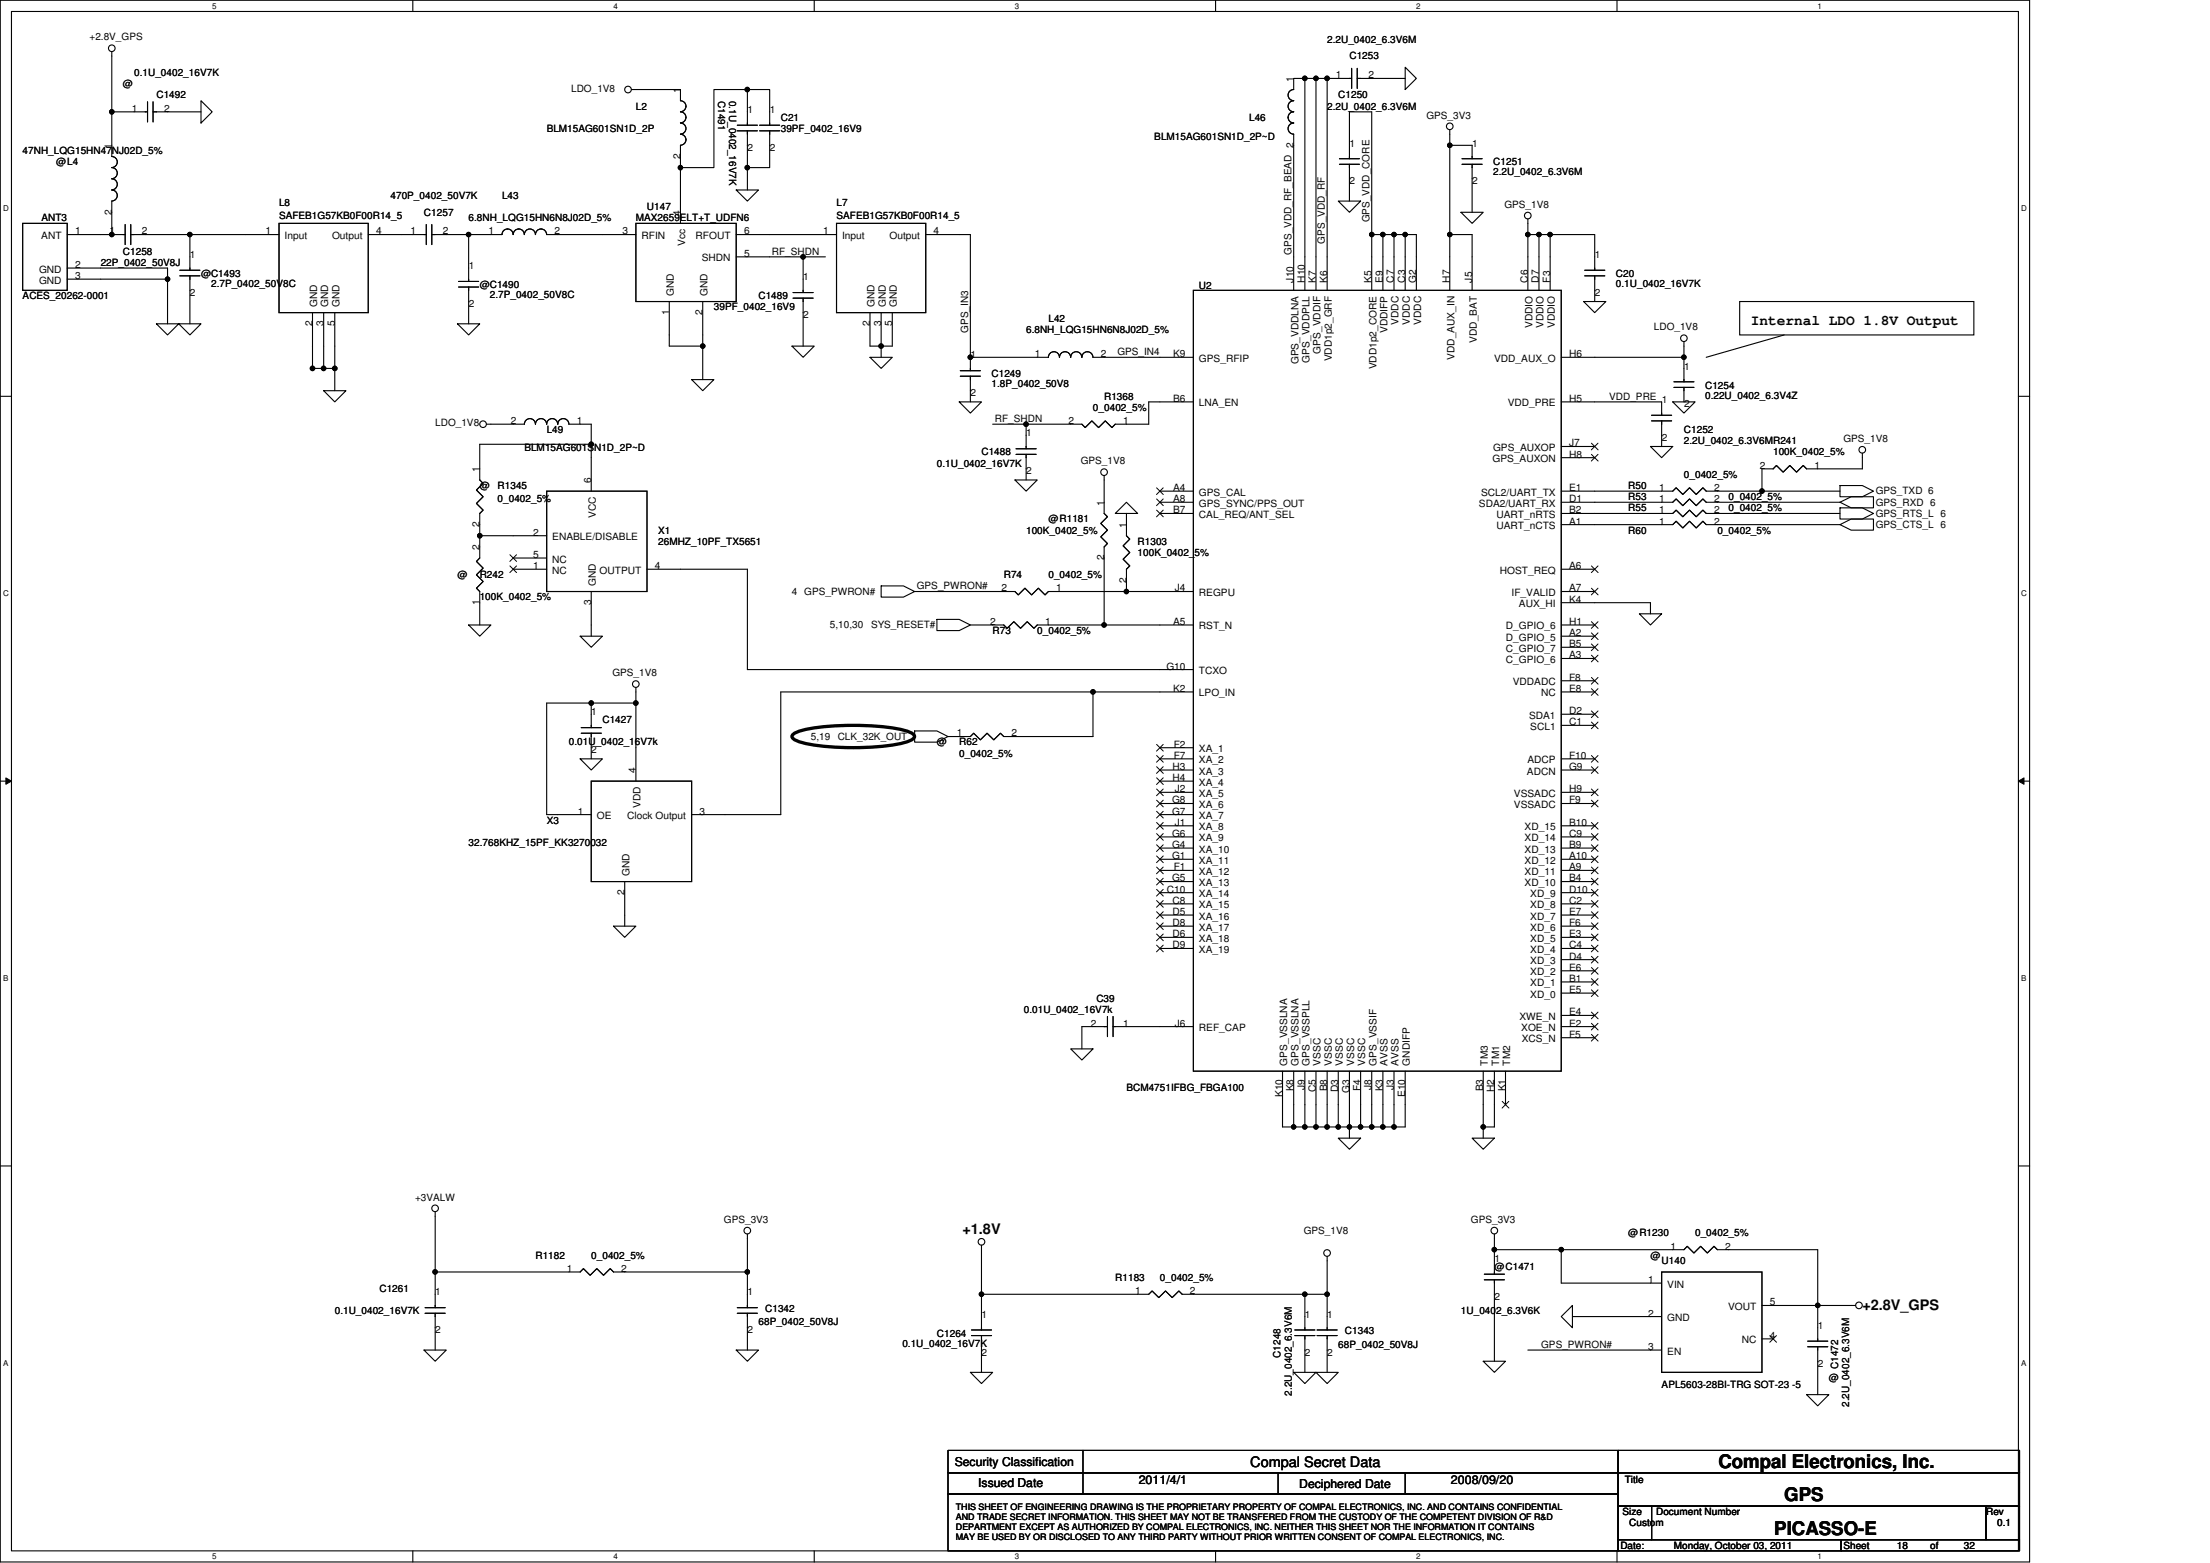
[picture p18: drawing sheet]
<svg xmlns="http://www.w3.org/2000/svg" width="297mm" height="210mm" viewBox="0 0 297 210" stroke-linecap="round" stroke-linejoin="round" font-family="sans-serif">
<defs><g id="words">
<g font-size="2.5" fill="#010202">
<text x="231" y="197.2">Compal Electronics, Inc.</text>
<text x="239.8" y="201.7">GPS</text>
<text x="238.5" y="206.2">PICASSO-E</text>
</g>
<g font-size="1.9" fill="#010202">
<text x="235.3" y="43.6">Internal LDO 1.8V Output</text>
<text x="129.4" y="165.8">+1.8V</text>
<text x="250.3" y="176">+2.8V_GPS</text>
<text x="168" y="197.1">Compal Secret Data</text>
</g>
<g font-size="1.6" fill="#010202">
<text x="128.3" y="196.9">Security Classification</text>
<text x="131.5" y="199.8">Issued Date</text>
<text x="153.1" y="199.3">2011/4/1</text>
<text x="174.6" y="199.9">Deciphered Date</text>
<text x="195" y="199.3">2008/09/20</text>
</g>
<g font-size="1.3" fill="#010202">
<text x="12" y="5.4">+2.8V_GPS</text>
<text x="178.4" y="5.7">2.2U_0402_6.3V6M</text>
<text x="16.5" y="11.7">@</text>
<text x="18" y="10.2">0.1U_0402_16V7K</text>
<text x="173.9" y="11" transform="rotate(-90 173.9 11)">1</text>
<text x="179.6" y="10.5">1</text>
<text x="181.4" y="8">C1253</text>
<text x="183.9" y="10.5">2</text>
<text x="17.7" y="15">1</text>
<text x="21" y="13.2">C1492</text>
<text x="22.1" y="15">2</text>
<text x="73.5" y="17.7">BLM15AG601SN1D_2P</text>
<text x="76.8" y="12.3">LDO_1V8</text>
<text x="85.5" y="14.7">L2</text>
<text x="91.4" y="12.5" transform="rotate(-90 91.4 12.5)">1</text>
<text x="96.5" y="13.5" transform="rotate(90 96.5 13.5)">C1491</text>
<text x="98" y="13.5" transform="rotate(90 98 13.5)">0.1U_0402_16V7K</text>
<text x="100.5" y="15.2">1</text>
<text x="103.5" y="15.2">1</text>
<text x="104.9" y="16.2">C21</text>
<text x="104.9" y="17.7">39PF_0402_16V9</text>
<text x="167.9" y="16.2">L46</text>
<text x="178.4" y="14.7">2.2U_0402_6.3V6M</text>
<text x="179.9" y="13.2">C1250</text>
<text x="191.7" y="15.9">GPS_3V3</text>
<text x="3" y="20.7">47NH_LQG15HN47NJ02D_5%</text>
<text x="7.5" y="22.2">@L4</text>
<text x="15" y="20" transform="rotate(-90 15 20)">1</text>
<text x="91.4" y="21.3" transform="rotate(-90 91.4 21.3)">2</text>
<text x="100.5" y="20.3">2</text>
<text x="103.5" y="20.3">2</text>
<text x="155.1" y="18.8">BLM15AG601SN1D_2P~D</text>
<text x="173.9" y="19.8" transform="rotate(-90 173.9 19.8)">2</text>
<text x="181.4" y="19.7">1</text>
<text x="197.9" y="19.7">1</text>
<text x="200.7" y="22.2">C1251</text>
<text x="200.7" y="23.6">2.2U_0402_6.3V6M</text>
<text x="5.6" y="29.7">ANT3</text>
<text x="15" y="28.8" transform="rotate(-90 15 28.8)">2</text>
<text x="37.5" y="27.6">L8</text>
<text x="37.5" y="29.4">SAFEB1G57KB0F00R14_5</text>
<text x="52.5" y="26.7">470P_0402_50V7K</text>
<text x="57" y="29">C1257</text>
<text x="63" y="29.7">6.8NH_LQG15HN6N8J02D_5%</text>
<text x="67.5" y="26.7">L43</text>
<text x="85.5" y="29.7">MAX2659ELT+T_UDFN6</text>
<text x="87" y="28.2">U147</text>
<text x="91.4" y="29" transform="rotate(-90 91.4 29)">4</text>
<text x="112.4" y="27.6">L7</text>
<text x="112.4" y="29.4">SAFEB1G57KB0F00R14_5</text>
<text x="181.4" y="24.8">2</text>
<text x="184.1" y="29.9" transform="rotate(-90 184.1 29.9)">GPS_VDD_CORE</text>
<text x="197.9" y="24.8">2</text>
<text x="202.2" y="27.9">GPS_1V8</text>
<text x="5.6" y="32.1">ANT</text>
<text x="10.1" y="31.5">1</text>
<text x="13.5" y="35.7">22P_0402_50V8J</text>
<text x="14.7" y="31.5">1</text>
<text x="16.5" y="34.2">C1258</text>
<text x="19.1" y="31.5">2</text>
<text x="25.5" y="34.7">1</text>
<text x="35.7" y="31.5">1</text>
<text x="38.3" y="32.1">Input</text>
<text x="44.6" y="32.1">Output</text>
<text x="50.5" y="31.5">4</text>
<text x="55.2" y="31.5">1</text>
<text x="59.5" y="31.5">2</text>
<text x="65.7" y="31.5">1</text>
<text x="74.5" y="31.5">2</text>
<text x="83.7" y="31.5">3</text>
<text x="86.2" y="32.1">RFIN</text>
<text x="92.1" y="33" transform="rotate(-90 92.1 33)">Vcc</text>
<text x="93.5" y="32.1">RFOUT</text>
<text x="94.3" y="35.1">SHDN</text>
<text x="100" y="31.5">6</text>
<text x="100" y="34.5">5</text>
<text x="103.7" y="34.2">RF_SHDN</text>
<text x="110.6" y="31.5">1</text>
<text x="113.2" y="32.1">Input</text>
<text x="119.6" y="32.1">Output</text>
<text x="125.5" y="31.5">4</text>
<text x="173.6" y="34.2" transform="rotate(-90 173.6 34.2)">GPS_VDD_RF_BEAD</text>
<text x="178.1" y="32.7" transform="rotate(-90 178.1 32.7)">GPS_VDD_RF</text>
<text x="214.4" y="34.7">1</text>
<text x="3" y="40.2">ACES_20262-0001</text>
<text x="5.3" y="36.6">GND</text>
<text x="5.3" y="38.1">GND</text>
<text x="10.1" y="36">2</text>
<text x="10.1" y="37.5">3</text>
<text x="25.5" y="39.7">2</text>
<text x="27" y="37.2">@C1493</text>
<text x="28.4" y="38.6">2.7P_0402_50V8C</text>
<text x="42.6" y="41.3" transform="rotate(-90 42.6 41.3)">GND</text>
<text x="44.1" y="41.3" transform="rotate(-90 44.1 41.3)">GND</text>
<text x="45.6" y="41.3" transform="rotate(-90 45.6 41.3)">GND</text>
<text x="63" y="36.2">1</text>
<text x="63" y="41.3">2</text>
<text x="64.5" y="38.7">@C1490</text>
<text x="65.8" y="40.1">2.7P_0402_50V8C</text>
<text x="90.6" y="39.8" transform="rotate(-90 90.6 39.8)">GND</text>
<text x="95.1" y="39.8" transform="rotate(-90 95.1 39.8)">GND</text>
<text x="96" y="41.7">39PF_0402_16V9</text>
<text x="101.9" y="40.2">C1489</text>
<text x="108" y="37.7">1</text>
<text x="117.6" y="41.3" transform="rotate(-90 117.6 41.3)">GND</text>
<text x="119.1" y="41.3" transform="rotate(-90 119.1 41.3)">GND</text>
<text x="120.6" y="41.3" transform="rotate(-90 120.6 41.3)">GND</text>
<text x="161.1" y="38.9">U2</text>
<text x="173.9" y="38" transform="rotate(-90 173.9 38)">J10</text>
<text x="175.4" y="38" transform="rotate(-90 175.4 38)">H10</text>
<text x="176.9" y="38" transform="rotate(-90 176.9 38)">K7</text>
<text x="178.4" y="38" transform="rotate(-90 178.4 38)">K6</text>
<text x="184.4" y="38" transform="rotate(-90 184.4 38)">K5</text>
<text x="185.9" y="38" transform="rotate(-90 185.9 38)">E9</text>
<text x="187.4" y="38" transform="rotate(-90 187.4 38)">C7</text>
<text x="188.9" y="38" transform="rotate(-90 188.9 38)">C3</text>
<text x="190.4" y="38" transform="rotate(-90 190.4 38)">G2</text>
<text x="194.8" y="38" transform="rotate(-90 194.8 38)">H7</text>
<text x="197.9" y="38" transform="rotate(-90 197.9 38)">J5</text>
<text x="205.3" y="38" transform="rotate(-90 205.3 38)">C6</text>
<text x="206.8" y="38" transform="rotate(-90 206.8 38)">D7</text>
<text x="208.3" y="38" transform="rotate(-90 208.3 38)">F3</text>
<text x="214.4" y="39.7">2</text>
<text x="217.2" y="37.2">C20</text>
<text x="217.2" y="38.6">0.1U_0402_16V7K</text>
<text x="42" y="43.8" transform="rotate(-90 42 43.8)">2</text>
<text x="43.5" y="43.8" transform="rotate(-90 43.5 43.8)">3</text>
<text x="45" y="43.8" transform="rotate(-90 45 43.8)">5</text>
<text x="89.9" y="42.3" transform="rotate(-90 89.9 42.3)">1</text>
<text x="94.4" y="42.3" transform="rotate(-90 94.4 42.3)">2</text>
<text x="108" y="42.8">2</text>
<text x="116.9" y="43.8" transform="rotate(-90 116.9 43.8)">2</text>
<text x="118.4" y="43.8" transform="rotate(-90 118.4 43.8)">3</text>
<text x="119.9" y="43.8" transform="rotate(-90 119.9 43.8)">5</text>
<text x="130.1" y="44.7" transform="rotate(-90 130.1 44.7)">GPS_IN3</text>
<text x="137.9" y="44.7">6.8NH_LQG15HN6N8J02D_5%</text>
<text x="139.1" y="48">1</text>
<text x="140.9" y="43.2">L42</text>
<text x="148" y="48">2</text>
<text x="150.2" y="47.7">GPS_IN4</text>
<text x="157.7" y="48">K9</text>
<text x="177.5" y="47.5" transform="rotate(-90 177.5 47.5)">GPS_VDDIF</text>
<text x="186.5" y="44.8" transform="rotate(-90 186.5 44.8)">VDDIFP</text>
<text x="188" y="43.6" transform="rotate(-90 188 43.6)">VDDC</text>
<text x="189.5" y="43.6" transform="rotate(-90 189.5 43.6)">VDDC</text>
<text x="191" y="43.6" transform="rotate(-90 191 43.6)">VDDC</text>
<text x="198.5" y="46.1" transform="rotate(-90 198.5 46.1)">VDD_BAT</text>
<text x="206" y="44.1" transform="rotate(-90 206 44.1)">VDDIO</text>
<text x="207.5" y="44.1" transform="rotate(-90 207.5 44.1)">VDDIO</text>
<text x="209" y="44.1" transform="rotate(-90 209 44.1)">VDDIO</text>
<text x="210.9" y="48">H6</text>
<text x="222.3" y="44.4">LDO_1V8</text>
<text x="130.4" y="48.2">1</text>
<text x="130.4" y="53.2">2</text>
<text x="133.3" y="50.7">C1249</text>
<text x="133.3" y="52">1.8P_0402_50V8</text>
<text x="148.4" y="53.7">R1368</text>
<text x="157.7" y="54">B6</text>
<text x="161.1" y="48.6">GPS_RFIP</text>
<text x="174.5" y="48.9" transform="rotate(-90 174.5 48.9)">GPS_VDDLNA</text>
<text x="176" y="48.7" transform="rotate(-90 176 48.7)">GPS_VDDPLL</text>
<text x="179" y="48.6" transform="rotate(-90 179 48.6)">VDD1p2_GRF</text>
<text x="185" y="49.6" transform="rotate(-90 185 49.6)">VDD1p2_CORE</text>
<text x="195.5" y="48.3" transform="rotate(-90 195.5 48.3)">VDD_AUX_IN</text>
<text x="200.8" y="48.6">VDD_AUX_O</text>
<text x="210.9" y="54">H5</text>
<text x="216.3" y="53.7">VDD_PRE</text>
<text x="226.3" y="49.7">1</text>
<text x="229.2" y="52.2">C1254</text>
<text x="229.2" y="53.5">0.22U_0402_6.3V4Z</text>
<text x="58.5" y="57.3">LDO_1V8</text>
<text x="68.7" y="57">2</text>
<text x="73.5" y="58.2">L49</text>
<text x="77.5" y="57">1</text>
<text x="133.7" y="56.7">RF_SHDN</text>
<text x="137.9" y="58.6">1</text>
<text x="143.6" y="57">2</text>
<text x="146.9" y="55.2">0_0402_5%</text>
<text x="150.9" y="57">1</text>
<text x="161.1" y="54.6">LNA_EN</text>
<text x="202.6" y="54.6">VDD_PRE</text>
<text x="210.9" y="60">J7</text>
<text x="223.3" y="54.2">1</text>
<text x="223.3" y="59.2">2</text>
<text x="226.3" y="58.2">C1252</text>
<text x="226.3" y="59.7">2.2U_0402_6.3V6MR241</text>
<text x="226.3" y="54.7">2</text>
<text x="247.8" y="59.4">GPS_1V8</text>
<text x="64.5" y="63.4" transform="rotate(-90 64.5 63.4)">1</text>
<text x="64.5" y="65.7">@</text>
<text x="66.9" y="65.7">R1345</text>
<text x="70.5" y="60.6">BLM15AG601SN1D_2P~D</text>
<text x="79.5" y="64.9" transform="rotate(-90 79.5 64.9)">6</text>
<text x="125.9" y="62.7">0.1U_0402_16V7K</text>
<text x="131.9" y="61.2">C1488</text>
<text x="137.9" y="63.7">2</text>
<text x="145.3" y="62.4">GPS_1V8</text>
<text x="157.7" y="66">A4</text>
<text x="200.6" y="62.1">GPS_AUXON</text>
<text x="200.7" y="60.6">GPS_AUXOP</text>
<text x="210.9" y="61.5">H8</text>
<text x="210.9" y="66">E1</text>
<text x="218.8" y="65.7">R50</text>
<text x="223" y="66">1</text>
<text x="226.3" y="64.2">0_0402_5%</text>
<text x="230.4" y="66">2</text>
<text x="236.5" y="63">2</text>
<text x="238.3" y="61.2">100K_0402_5%</text>
<text x="243.9" y="63">1</text>
<text x="64.5" y="70.8" transform="rotate(-90 64.5 70.8)">2</text>
<text x="66.9" y="67.5">0_0402_5%</text>
<text x="71.7" y="72">2</text>
<text x="80.1" y="69.6" transform="rotate(-90 80.1 69.6)">VCC</text>
<text x="88.5" y="71.7">X1</text>
<text x="137.9" y="71.7">100K_0402_5%</text>
<text x="140.9" y="70.2">@R1181</text>
<text x="148.4" y="67.9" transform="rotate(-90 148.4 67.9)">1</text>
<text x="151.4" y="70.9" transform="rotate(-90 151.4 70.9)">1</text>
<text x="157.7" y="69">B7</text>
<text x="157.7" y="67.5">A8</text>
<text x="161.1" y="69.6">CAL_REQ/ANT_SEL</text>
<text x="161.1" y="66.6">GPS_CAL</text>
<text x="161.1" y="68.1">GPS_SYNC/PPS_OUT</text>
<text x="198.8" y="68.1">SDA2/UART_RX</text>
<text x="199.1" y="66.6">SCL2/UART_TX</text>
<text x="201.1" y="71.1">UART_nCTS</text>
<text x="201.1" y="69.6">UART_nRTS</text>
<text x="210.9" y="67.5">D1</text>
<text x="210.9" y="70.5">A1</text>
<text x="210.9" y="69">B2</text>
<text x="218.8" y="68.7">R55</text>
<text x="218.8" y="71.7">R60</text>
<text x="218.8" y="67.2">R53</text>
<text x="223" y="69">1</text>
<text x="223" y="70.5">1</text>
<text x="223" y="67.5">1</text>
<text x="230.4" y="69">2</text>
<text x="230.4" y="70.5">2</text>
<text x="230.4" y="67.5">2</text>
<text x="230.8" y="71.7">0_0402_5%</text>
<text x="232.3" y="68.7">0_0402_5%</text>
<text x="232.3" y="67.2">0_0402_5%</text>
<text x="252.1" y="67.9">GPS_RXD 6</text>
<text x="252.1" y="69.4">GPS_RTS_L 6</text>
<text x="252.1" y="66.4">GPS_TXD 6</text>
<text x="252.1" y="70.9">GPS_CTS_L 6</text>
<text x="61.5" y="77.7">@</text>
<text x="64.5" y="73.9" transform="rotate(-90 64.5 73.9)">2</text>
<text x="64.5" y="77.7">R242</text>
<text x="71.7" y="76.5">1</text>
<text x="71.7" y="75">5</text>
<text x="74.2" y="77.1">NC</text>
<text x="74.2" y="72.6">ENABLE/DISABLE</text>
<text x="74.2" y="75.6">NC</text>
<text x="80.6" y="77.1">OUTPUT</text>
<text x="88" y="76.5">4</text>
<text x="88.5" y="73.2">26MHZ_10PF_TX5651</text>
<text x="134.9" y="77.7">R74</text>
<text x="140.9" y="77.7">0_0402_5%</text>
<text x="148.4" y="75.3" transform="rotate(-90 148.4 75.3)">2</text>
<text x="152.9" y="73.2">R1303</text>
<text x="152.9" y="74.7">100K_0402_5%</text>
<text x="201.6" y="77.1">HOST_REQ</text>
<text x="210.9" y="76.5">A6</text>
<text x="64.5" y="81.3" transform="rotate(-90 64.5 81.3)">1</text>
<text x="64.5" y="80.7">100K_0402_5%</text>
<text x="79.5" y="81.3" transform="rotate(-90 79.5 81.3)">3</text>
<text x="80.1" y="78.7" transform="rotate(-90 80.1 78.7)">GND</text>
<text x="106.4" y="79.9">4 GPS_PWRON#</text>
<text x="123.2" y="79.2">GPS_PWRON#</text>
<text x="133.1" y="84">2</text>
<text x="134.6" y="79.5">2</text>
<text x="140.5" y="84">1</text>
<text x="142" y="79.5">1</text>
<text x="151.4" y="78.3" transform="rotate(-90 151.4 78.3)">2</text>
<text x="157.7" y="84">A5</text>
<text x="157.9" y="79.5">J4</text>
<text x="161.1" y="80.1">REGPU</text>
<text x="203.2" y="80.1">IF_VALID</text>
<text x="204.2" y="81.6">AUX_HI</text>
<text x="210.9" y="84">H1</text>
<text x="210.9" y="81">K4</text>
<text x="210.9" y="79.5">A7</text>
<text x="111.5" y="84.4">5,10,30</text>
<text x="117.1" y="84.4">SYS_RESET#</text>
<text x="133.4" y="85.2">R73</text>
<text x="139.4" y="85.2">0_0402_5%</text>
<text x="156.8" y="89.9">G10</text>
<text x="161.1" y="84.6">RST_N</text>
<text x="202.4" y="89.1">C_GPIO_6</text>
<text x="202.4" y="87.6">C_GPIO_7</text>
<text x="202.4" y="86.1">D_GPIO_5</text>
<text x="202.4" y="84.6">D_GPIO_6</text>
<text x="210.9" y="88.5">A3</text>
<text x="210.9" y="86.9">B5</text>
<text x="210.9" y="85.5">A2</text>
<text x="82.3" y="90.9">GPS_1V8</text>
<text x="157.7" y="92.9">K2</text>
<text x="161.1" y="93.6">LPO_IN</text>
<text x="161.1" y="90.6">TCXO</text>
<text x="203.3" y="92.1">VDDADC</text>
<text x="207.1" y="93.6">NC</text>
<text x="210.9" y="92.9">E8</text>
<text x="210.9" y="95.9">D2</text>
<text x="210.9" y="91.4">F8</text>
<text x="76.5" y="100.1">0.01U_0402_16V7k</text>
<text x="79.5" y="96.1">1</text>
<text x="79.5" y="101.2">2</text>
<text x="81" y="97.2">C1427</text>
<text x="109" y="99.4">5,19</text>
<text x="112.6" y="99.4">CLK_32K_OUT</text>
<text x="125.9" y="100.1">@</text>
<text x="128.6" y="98.9">1</text>
<text x="128.9" y="100.1">R62</text>
<text x="128.9" y="101.6">0_0402_5%</text>
<text x="136" y="98.9">2</text>
<text x="157.8" y="100.4">F2</text>
<text x="157.8" y="101.9">F7</text>
<text x="161.1" y="101.1">XA_1</text>
<text x="205.5" y="96.6">SDA1</text>
<text x="205.7" y="98.1">SCL1</text>
<text x="210.9" y="101.9">F10</text>
<text x="210.9" y="97.4">C1</text>
<text x="85.5" y="103.9" transform="rotate(-90 85.5 103.9)">4</text>
<text x="157.5" y="107.9">G8</text>
<text x="157.6" y="103.4">H3</text>
<text x="157.6" y="104.9">H4</text>
<text x="157.9" y="106.4">J2</text>
<text x="161.1" y="102.5">XA_2</text>
<text x="161.1" y="104.1">XA_3</text>
<text x="161.1" y="105.5">XA_4</text>
<text x="161.1" y="107">XA_5</text>
<text x="203.5" y="107">VSSADC</text>
<text x="205.2" y="104.1">ADCN</text>
<text x="205.3" y="102.5">ADCP</text>
<text x="210.9" y="103.4">G9</text>
<text x="210.9" y="107.9">F9</text>
<text x="210.9" y="106.4">H9</text>
<text x="63" y="113.6">32.768KHZ_15PF_KK3270032</text>
<text x="73.5" y="110.6">X3</text>
<text x="77.7" y="109.4">1</text>
<text x="80.2" y="110">OE</text>
<text x="84.3" y="110">Clock Output</text>
<text x="86.1" y="108.6" transform="rotate(-90 86.1 108.6)">VDD</text>
<text x="94" y="109.4">3</text>
<text x="157.5" y="109.4">G7</text>
<text x="157.5" y="112.4">G6</text>
<text x="157.5" y="113.9">G4</text>
<text x="157.9" y="110.9">J1</text>
<text x="161.1" y="108.6">XA_6</text>
<text x="161.1" y="110">XA_7</text>
<text x="161.1" y="111.5">XA_8</text>
<text x="161.1" y="113">XA_9</text>
<text x="203.5" y="108.6">VSSADC</text>
<text x="204.9" y="113">XD_14</text>
<text x="204.9" y="111.5">XD_15</text>
<text x="210.9" y="113.9">B9</text>
<text x="210.9" y="112.4">C9</text>
<text x="210.9" y="110.9">B10</text>
<text x="84.6" y="117.7" transform="rotate(-90 84.6 117.7)">GND</text>
<text x="156.8" y="119.9">C10</text>
<text x="157.5" y="115.4">G1</text>
<text x="157.5" y="118.4">G5</text>
<text x="157.8" y="116.9">F1</text>
<text x="161.1" y="114.5">XA_10</text>
<text x="161.1" y="116">XA_11</text>
<text x="161.1" y="117.5">XA_12</text>
<text x="161.1" y="119">XA_13</text>
<text x="204.9" y="119">XD_10</text>
<text x="204.9" y="117.5">XD_11</text>
<text x="204.9" y="116">XD_12</text>
<text x="204.9" y="114.5">XD_13</text>
<text x="210.9" y="119.9">D10</text>
<text x="210.9" y="118.4">B4</text>
<text x="210.9" y="116.9">A9</text>
<text x="210.9" y="115.4">A10</text>
<text x="84" y="120.2" transform="rotate(-90 84 120.2)">2</text>
<text x="157.6" y="121.4">C8</text>
<text x="157.6" y="122.9">D5</text>
<text x="157.6" y="124.4">D8</text>
<text x="157.6" y="125.9">D6</text>
<text x="161.1" y="120.5">XA_14</text>
<text x="161.1" y="122">XA_15</text>
<text x="161.1" y="123.5">XA_16</text>
<text x="161.1" y="125">XA_17</text>
<text x="205.7" y="125">XD_6</text>
<text x="205.7" y="123.5">XD_7</text>
<text x="205.7" y="122">XD_8</text>
<text x="205.7" y="120.5">XD_9</text>
<text x="210.9" y="125.9">E3</text>
<text x="210.9" y="124.4">F6</text>
<text x="210.9" y="122.9">E7</text>
<text x="210.9" y="121.4">C2</text>
<text x="157.6" y="127.4">D9</text>
<text x="161.1" y="126.5">XA_18</text>
<text x="161.1" y="128">XA_19</text>
<text x="205.7" y="131">XD_2</text>
<text x="205.7" y="129.5">XD_3</text>
<text x="205.7" y="128">XD_4</text>
<text x="205.7" y="126.5">XD_5</text>
<text x="210.9" y="131.9">B1</text>
<text x="210.9" y="130.4">E6</text>
<text x="210.9" y="128.9">D4</text>
<text x="210.9" y="127.4">C4</text>
<text x="137.6" y="136.1">0.01U_0402_16V7k</text>
<text x="146.6" y="137.9">2</text>
<text x="147.4" y="134.6">C39</text>
<text x="150.9" y="137.9">1</text>
<text x="157.9" y="137.9">J6</text>
<text x="204.2" y="137">XWE_N</text>
<text x="205.7" y="134">XD_0</text>
<text x="205.7" y="132.5">XD_1</text>
<text x="210.9" y="133.4">E5</text>
<text x="210.9" y="137.9">E2</text>
<text x="210.9" y="136.4">E4</text>
<text x="161.1" y="138.5">REF_CAP</text>
<text x="173" y="143.2" transform="rotate(-90 173 143.2)">GPS_VSSLNA</text>
<text x="174.5" y="143.2" transform="rotate(-90 174.5 143.2)">GPS_VSSLNA</text>
<text x="176" y="143.2" transform="rotate(-90 176 143.2)">GPS_VSSPLL</text>
<text x="177.5" y="143.2" transform="rotate(-90 177.5 143.2)">VSSC</text>
<text x="179" y="143.2" transform="rotate(-90 179 143.2)">VSSC</text>
<text x="180.5" y="143.2" transform="rotate(-90 180.5 143.2)">VSSC</text>
<text x="182" y="143.2" transform="rotate(-90 182 143.2)">VSSC</text>
<text x="183.5" y="143.2" transform="rotate(-90 183.5 143.2)">VSSC</text>
<text x="185" y="143.2" transform="rotate(-90 185 143.2)">GPS_VSSIF</text>
<text x="186.5" y="143.2" transform="rotate(-90 186.5 143.2)">AVSS</text>
<text x="188" y="143.2" transform="rotate(-90 188 143.2)">AVSS</text>
<text x="189.5" y="143.2" transform="rotate(-90 189.5 143.2)">GNDIFP</text>
<text x="200" y="143.2" transform="rotate(-90 200 143.2)">TM3</text>
<text x="201.5" y="143.2" transform="rotate(-90 201.5 143.2)">TM1</text>
<text x="203" y="143.2" transform="rotate(-90 203 143.2)">TM2</text>
<text x="204.5" y="138.5">XOE_N</text>
<text x="204.5" y="140">XCS_N</text>
<text x="210.9" y="139.4">F5</text>
<text x="151.4" y="146.6">BCM4751IFBG_FBGA100</text>
<text x="172.4" y="147.4" transform="rotate(-90 172.4 147.4)">K10</text>
<text x="173.9" y="146.6" transform="rotate(-90 173.9 146.6)">K8</text>
<text x="175.4" y="146.4" transform="rotate(-90 175.4 146.4)">J9</text>
<text x="176.9" y="146.7" transform="rotate(-90 176.9 146.7)">C5</text>
<text x="178.4" y="146.6" transform="rotate(-90 178.4 146.6)">B8</text>
<text x="179.9" y="146.7" transform="rotate(-90 179.9 146.7)">D3</text>
<text x="181.4" y="146.8" transform="rotate(-90 181.4 146.8)">G3</text>
<text x="182.9" y="146.6" transform="rotate(-90 182.9 146.6)">F4</text>
<text x="184.4" y="146.4" transform="rotate(-90 184.4 146.4)">J8</text>
<text x="185.9" y="146.6" transform="rotate(-90 185.9 146.6)">K3</text>
<text x="187.4" y="146.4" transform="rotate(-90 187.4 146.4)">J3</text>
<text x="188.9" y="147.4" transform="rotate(-90 188.9 147.4)">E10</text>
<text x="199.3" y="146.6" transform="rotate(-90 199.3 146.6)">B3</text>
<text x="200.8" y="146.7" transform="rotate(-90 200.8 146.7)">H2</text>
<text x="202.3" y="146.6" transform="rotate(-90 202.3 146.6)">K1</text>
<text x="55.8" y="161.3">+3VALW</text>
<text x="97.3" y="164.3">GPS_3V3</text>
<text x="175.2" y="165.8">GPS_1V8</text>
<text x="197.7" y="164.3">GPS_3V3</text>
<text x="218.8" y="166.1">@R1230</text>
<text x="224.5" y="167.9">1</text>
<text x="227.8" y="166.1">0_0402_5%</text>
<text x="231.9" y="167.9">2</text>
<text x="51" y="173.6">C1261</text>
<text x="72" y="169.1">R1182</text>
<text x="76.2" y="170.9">1</text>
<text x="79.5" y="169.1">0_0402_5%</text>
<text x="83.5" y="170.9">2</text>
<text x="149.9" y="172.1">R1183</text>
<text x="152.6" y="173.9">1</text>
<text x="155.9" y="172.1">0_0402_5%</text>
<text x="159.9" y="173.9">2</text>
<text x="200.9" y="170.6">@C1471</text>
<text x="200.9" y="169.5">1</text>
<text x="221.5" y="172.4">1</text>
<text x="221.8" y="169.1">@</text>
<text x="223.3" y="169.8">U140</text>
<text x="224.1" y="173">VIN</text>
<text x="45" y="176.6">0.1U_0402_16V7K</text>
<text x="58.5" y="174">1</text>
<text x="58.5" y="179.1">2</text>
<text x="100.5" y="174">1</text>
<text x="100.5" y="179.1">2</text>
<text x="101.9" y="178.1">68P_0402_50V8J</text>
<text x="102.8" y="176.3">C1342</text>
<text x="125.9" y="179.6">C1264</text>
<text x="131.9" y="177">1</text>
<text x="175.4" y="177">1</text>
<text x="178.4" y="177">1</text>
<text x="180.8" y="179.3">C1343</text>
<text x="196.4" y="176.6">1U_0402_6.3V6K</text>
<text x="200.9" y="174.6">2</text>
<text x="221.5" y="176.9">2</text>
<text x="224.1" y="177.5">GND</text>
<text x="232.3" y="176">VOUT</text>
<text x="237.9" y="179.9">4</text>
<text x="237.9" y="175.4">5</text>
<text x="244.3" y="178.5">1</text>
<text x="121.3" y="180.9">0.1U_0402_16V7K</text>
<text x="131.9" y="182.1">2</text>
<text x="172.1" y="182.4" transform="rotate(-90 172.1 182.4)">C1248</text>
<text x="175.4" y="182.1">2</text>
<text x="178.4" y="182.1">2</text>
<text x="179.9" y="181.1">68P_0402_50V8J</text>
<text x="207.1" y="181.1">GPS_PWRON#</text>
<text x="221.5" y="181.4">3</text>
<text x="224.1" y="182">EN</text>
<text x="234.1" y="180.5">NC</text>
<text x="244.3" y="183.6">2</text>
<text x="245.8" y="185.6">@</text>
<text x="247.1" y="183.9" transform="rotate(-90 247.1 183.9)">C1472</text>
<text x="173.6" y="187.5" transform="rotate(-90 173.6 187.5)">2.2U_0402_6.3V6M</text>
<text x="223.3" y="186.5">APL5603-28BI-TRG SOT-23 -5</text>
<text x="248.5" y="189" transform="rotate(-90 248.5 189)">2.2U_0402_6.3V6M</text>
<text x="218.1" y="203.5">Size</text>
<text x="218.4" y="199.2">Title</text>
<text x="222.6" y="203.5">Document Number</text>
<text x="266.9" y="203.5">Rev</text>
<text x="217.8" y="208">Date:</text>
<text x="219" y="205">Custom</text>
<text x="225" y="208">Monday, October 03, 2011</text>
<text x="247.8" y="208">Sheet</text>
<text x="255" y="208">18</text>
<text x="259.4" y="208">of</text>
<text x="263.9" y="208">32</text>
<text x="268.4" y="205">0.1</text>
</g>
<g font-size="1.2" fill="#010202">
<text x="128.5" y="202.8">THIS SHEET OF ENGINEERING DRAWING IS THE PROPRIETARY PROPERTY OF COMPAL ELECTRONICS, INC. AND CONTAINS CONFIDENTIAL</text>
<text x="128.5" y="204.2">AND TRADE SECRET INFORMATION. THIS SHEET MAY NOT BE TRANSFERED FROM THE CUSTODY OF THE COMPETENT DIVISION OF R&amp;D</text>
<text x="128.5" y="205.6">DEPARTMENT EXCEPT AS AUTHORIZED BY COMPAL ELECTRONICS, INC. NEITHER THIS SHEET NOR THE INFORMATION IT CONTAINS</text>
<text x="128.5" y="207">MAY BE USED BY OR DISCLOSED TO ANY THIRD PARTY WITHOUT PRIOR WRITTEN CONSENT OF COMPAL ELECTRONICS, INC.</text>
</g>
<g font-size="1.1" fill="#010202">
<text x="28.5" y="1.2">5</text>
<text x="82.5" y="1.2">4</text>
<text x="136.4" y="1.2">3</text>
<text x="190.3" y="1.2">2</text>
<text x="244.3" y="1.2">1</text>
<text x=".4" y="28.3">D</text>
<text x="271.7" y="28.3">D</text>
<text x=".4" y="80">C</text>
<text x="271.7" y="80">C</text>
<text x=".4" y="131.7">B</text>
<text x="271.7" y="131.7">B</text>
<text x=".4" y="183.4">A</text>
<text x="271.7" y="183.4">A</text>
<text x="28.5" y="209.5">5</text>
<text x="82.5" y="209.5">4</text>
<text x="136.4" y="209.5">3</text>
<text x="190.3" y="209.5">2</text>
<text x="244.3" y="209.5">1</text>
</g>
</g></defs>
<path d="M0 0h272.8v209.8h-272.8zM1.5 1.5h269.8v206.9h-269.8z" fill="none" stroke="#010202" stroke-width=".15"/>
<g fill="#fff">
<path d="M28.5 .2h.6v1.2h-.6z"/>
<path d="M28.5 208.5h.6v1.2h-.6z"/>
</g>
<path d="M55.5 0v1.5M55.5 208.4v1.5" fill="none" stroke="#010202" stroke-width=".15"/>
<g fill="#fff">
<path d="M82.5 .2h.5v1.2h-.5z"/>
<path d="M82.5 208.5h.5v1.2h-.5z"/>
</g>
<path d="M109.4 0v1.5M109.4 208.4v1.5" fill="none" stroke="#010202" stroke-width=".15"/>
<g fill="#fff">
<path d="M136.4 .2h.6v1.2h-.6z"/>
<path d="M136.4 208.5h.6v1.2h-.6z"/>
</g>
<path d="M163.4 0v1.5M163.4 208.4v1.5" fill="none" stroke="#010202" stroke-width=".15"/>
<g fill="#fff">
<path d="M190.3 .2h.6v1.2h-.6z"/>
<path d="M190.3 208.5h.6v1.2h-.6z"/>
</g>
<path d="M217.3 0v1.5M217.3 208.4v1.5" fill="none" stroke="#010202" stroke-width=".15"/>
<g fill="#fff">
<path d="M244.3 .2h.6v1.2h-.6z"/>
<path d="M244.3 208.5h.6v1.2h-.6z"/>
<path d="M.4 27.4h.8v1.2h-.8z"/>
<path d="M271.7 27.4h.7v1.2h-.7z"/>
<path d="M.4 79.1h.8v1.2h-.8z"/>
<path d="M271.7 79.1h.7v1.2h-.7z"/>
</g>
<path d="M0 53.2h1.5M271.3 53.2h1.5" fill="none" stroke="#010202" stroke-width=".15"/>
<g fill="#fff">
<path d="M.4 130.8h.7v1.2h-.7z"/>
<path d="M271.7 130.8h.7v1.2h-.7z"/>
</g>
<path d="M0 104.9h1.5M271.3 104.9h1.5" fill="none" stroke="#010202" stroke-width=".15"/>
<path d="M.8 104.5l.7 .4-.7 .5z" fill="#010202"/>
<path d="M.8 104.5l.7 .4-.7 .5z" fill="none" stroke="#010202" stroke-width=".13"/>
<path d="M271.3 104.9l.7-.4v.9z" fill="#010202"/>
<path d="M271.3 104.9l.7-.4v.9z" fill="none" stroke="#010202" stroke-width=".13"/>
<g fill="#fff">
<path d="M.4 182.5h.7v1.2h-.7z"/>
<path d="M271.6 182.5h.8v1.2h-.8z"/>
</g>
<path d="M236.8 66h10.5M0 156.6h1.5M271.3 156.6h1.5" fill="none" stroke="#010202" stroke-width=".15"/>
<circle cx="236.8" cy="66" r=".3" fill="#010202"/>
<g fill="none" stroke="#010202" stroke-width=".15">
<path d="M214.3 48h12M230.8 67.5h16.5M230.8 69h16.5M230.8 70.5h16.5M236.8 63v3M250.3 61.5v1.5h-6"/>
<circle cx="236.8" cy="66" r=".3"/>
</g>
<circle cx="226.3" cy="48" r=".3" fill="#010202"/>
<g fill="none" stroke="#010202" stroke-width=".15">
<path d="M64.5 72h4.5"/>
<circle cx="226.3" cy="48" r=".3"/>
</g>
<circle cx="64.5" cy="72" r=".3" fill="#010202"/>
<g fill="none" stroke="#010202" stroke-width=".15">
<path d="M181.4 24v3M208.4 31.5h5.9M214.3 39v1.5M214.3 66h9M214.3 67.5h9M214.3 81h7.5M175.4 173.9h3M178.4 181.4v3"/>
<circle cx="64.5" cy="72" r=".3"/>
</g>
<circle cx="175.4" cy="173.9" r=".29" fill="#010202"/>
<g fill="none" stroke="#010202" stroke-width=".15">
<path d="M13.5 37.5h9v6M64.5 72v1.5M64.5 81v3M79.5 84v1.5M221.8 81v1.5M188.9 148.4v3M58.5 163.4v10.5M58.5 178.4v3M178.4 173.9v3"/>
<circle cx="175.4" cy="173.9" r=".29"/>
</g>
<circle cx="22.5" cy="37.5" r=".3" fill="#010202"/>
<g fill="none" stroke="#010202" stroke-width=".15">
<path d="M206.8 31.5h1.6"/>
<circle cx="22.5" cy="37.5" r=".3"/>
</g>
<circle cx="208.3" cy="31.5" r=".29" fill="#010202"/>
<circle cx="208.3" cy="31.5" r=".29" fill="none" stroke="#010202" stroke-width=".15"/>
<circle cx="206.8" cy="31.5" r=".29" fill="#010202"/>
<g fill="none" stroke="#010202" stroke-width=".15">
<path d="M194.9 19.5h3M13.5 36h9M188.9 31.5h1.5M197.9 24v4.5M197.9 31.5v3M100.5 90h55.4"/>
<circle cx="206.8" cy="31.5" r=".29"/>
</g>
<circle cx="188.9" cy="31.5" r=".29" fill="#010202"/>
<g fill="none" stroke="#010202" stroke-width=".15">
<path d="M194.9 31.5h3M100.5 166.4v4.5"/>
<circle cx="188.9" cy="31.5" r=".29"/>
</g>
<circle cx="100.4" cy="170.9" r=".3" fill="#010202"/>
<g fill="none" stroke="#010202" stroke-width=".15">
<path d="M178.4 169.4v4.5"/>
<circle cx="100.4" cy="170.9" r=".3"/>
</g>
<circle cx="178.4" cy="173.9" r=".29" fill="#010202"/>
<g fill="none" stroke="#010202" stroke-width=".15">
<path d="M184.4 31.5v3M185.9 31.5v3M187.4 31.5v3M194.9 31.5v3M206.8 31.5h-1.4v3M208.4 31.5v3M214.3 31.5v3"/>
<circle cx="178.4" cy="173.9" r=".29"/>
</g>
<circle cx="205.3" cy="31.5" r=".29" fill="#010202"/>
<g fill="none" stroke="#010202" stroke-width=".15">
<path d="M206.8 31.5v3M146.9 93h9M148.4 84h7.5"/>
<circle cx="205.3" cy="31.5" r=".29"/>
</g>
<circle cx="146.9" cy="92.9" r=".3" fill="#010202"/>
<g fill="none" stroke="#010202" stroke-width=".15">
<path d="M185.9 31.5h1.5M223.3 58.5v1.5"/>
<circle cx="146.9" cy="92.9" r=".3"/>
</g>
<circle cx="185.9" cy="31.5" r=".29" fill="#010202"/>
<g fill="none" stroke="#010202" stroke-width=".15">
<path d="M173.9 19.5v15M175.4 10.5v24M148.4 48h7.5M130.4 84h3M131.9 173.9v3"/>
<circle cx="185.9" cy="31.5" r=".29"/>
</g>
<circle cx="175.4" cy="10.5" r=".3" fill="#010202"/>
<g fill="none" stroke="#010202" stroke-width=".15">
<path d="M173.9 10.5h1.5M130.4 48h9M214.3 70.5h9M131.9 181.4v3"/>
<circle cx="175.4" cy="10.5" r=".3"/>
</g>
<circle cx="130.4" cy="48" r=".3" fill="#010202"/>
<g fill="none" stroke="#010202" stroke-width=".15">
<path d="M176.9 10.5v24M22.5 36v1.5M130.4 52.5v1.5M214.3 54h9M214.3 69h9M187.4 151.4h1.5M199.4 148.4v3"/>
<circle cx="130.4" cy="48" r=".3"/>
</g>
<circle cx="176.9" cy="10.5" r=".3" fill="#010202"/>
<g fill="none" stroke="#010202" stroke-width=".15">
<path d="M178.4 10.5v24"/>
<circle cx="176.9" cy="10.5" r=".3"/>
</g>
<circle cx="178.4" cy="10.5" r=".3" fill="#010202"/>
<g fill="none" stroke="#010202" stroke-width=".15">
<path d="M175.4 10.5h3M178.4 148.4v3M100.5 170.9v3M100.5 178.4v3M131.9 167.9v6M175.4 173.9v3M175.4 181.4v3"/>
<circle cx="178.4" cy="10.5" r=".3"/>
</g>
<circle cx="178.4" cy="151.4" r=".29" fill="#010202"/>
<g fill="none" stroke="#010202" stroke-width=".15">
<path d="M194.9 18v1.5M118.4 46.5h1.5M179.9 148.4v3h-1.5M181.4 148.4v3"/>
<circle cx="178.4" cy="151.4" r=".29"/>
</g>
<circle cx="118.4" cy="46.5" r=".29" fill="#010202"/>
<g fill="none" stroke="#010202" stroke-width=".15">
<path d="M100.5 12v3"/>
<circle cx="118.4" cy="46.5" r=".29"/>
</g>
<circle cx="100.4" cy="12" r=".3" fill="#010202"/>
<g fill="none" stroke="#010202" stroke-width=".15">
<path d="M182.9 148.4v3h-1.5"/>
<circle cx="100.4" cy="12" r=".3"/>
</g>
<circle cx="181.4" cy="151.4" r=".29" fill="#010202"/>
<g fill="none" stroke="#010202" stroke-width=".15">
<path d="M118.4 46.5v1.5M179.9 151.4h1.5"/>
<circle cx="181.4" cy="151.4" r=".29"/>
</g>
<circle cx="179.9" cy="151.4" r=".29" fill="#010202"/>
<g fill="none" stroke="#010202" stroke-width=".15">
<path d="M184.4 148.4v3"/>
<circle cx="179.9" cy="151.4" r=".29"/>
</g>
<circle cx="184.4" cy="151.4" r=".29" fill="#010202"/>
<g fill="none" stroke="#010202" stroke-width=".15">
<path d="M184.4 151.4h1.5"/>
<circle cx="184.4" cy="151.4" r=".29"/>
</g>
<circle cx="185.9" cy="151.4" r=".29" fill="#010202"/>
<g fill="none" stroke="#010202" stroke-width=".15">
<path d="M116.9 46.5h1.5M185.9 148.4v3M187.4 148.4v3"/>
<circle cx="185.9" cy="151.4" r=".29"/>
</g>
<circle cx="187.4" cy="151.4" r=".29" fill="#010202"/>
<g fill="none" stroke="#010202" stroke-width=".15">
<path d="M188.9 31.5v3M145.4 137.9h1.5M151.4 137.9h4.5M181.4 151.4v1.5M199.4 151.4v1.5M200.9 148.4v3"/>
<circle cx="187.4" cy="151.4" r=".29"/>
</g>
<circle cx="199.4" cy="151.4" r=".29" fill="#010202"/>
<g fill="none" stroke="#010202" stroke-width=".15">
<path d="M151.4 79.5h4.5M145.4 137.9v3M199.4 151.4h1.5"/>
<circle cx="199.4" cy="151.4" r=".29"/>
</g>
<circle cx="151.4" cy="79.5" r=".29" fill="#010202"/>
<g fill="none" stroke="#010202" stroke-width=".15">
<path d="M184.4 31.5h1.5M122.9 79.5h12M148.4 75v9M230.8 66h6"/>
<circle cx="151.4" cy="79.5" r=".29"/>
</g>
<circle cx="148.4" cy="84" r=".29" fill="#010202"/>
<g fill="none" stroke="#010202" stroke-width=".15">
<path d="M190.4 31.5v3M79.5 57v2.7h-15M226.3 46.5v3M148.4 64.5v3M140.9 84h7.5"/>
<circle cx="148.4" cy="84" r=".29"/>
</g>
<circle cx="79.5" cy="59.7" r=".29" fill="#010202"/>
<g fill="none" stroke="#010202" stroke-width=".15">
<path d="M181.4 15v4.5M79.5 59.7v1.8M151.4 78v1.5h-9M151.4 69v1.5M211.3 176.9h10.5M244.3 175.4h4.5M205.4 181.4h16.4"/>
<circle cx="79.5" cy="59.7" r=".29"/>
</g>
<circle cx="244.3" cy="175.4" r=".3" fill="#010202"/>
<g fill="none" stroke="#010202" stroke-width=".15">
<path d="M172.4 148.4v3M173.9 148.4v3M175.4 148.4v3h1.5v-3M209.8 172.4h12M209.8 167.9h15M232.3 167.9h12v7.5h-6"/>
<circle cx="244.3" cy="175.4" r=".3"/>
</g>
<circle cx="175.4" cy="151.4" r=".29" fill="#010202"/>
<g fill="none" stroke="#010202" stroke-width=".15">
<path d="M64.5 59.7v3.3M64.5 70.5v1.5M200.9 167.9h8.9v4.5M244.3 175.4v3M244.3 182.9v4.5"/>
<circle cx="175.4" cy="151.4" r=".29"/>
</g>
<circle cx="209.8" cy="167.9" r=".3" fill="#010202"/>
<circle cx="209.8" cy="167.9" r=".3" fill="none" stroke="#010202" stroke-width=".15"/>
<circle cx="200.8" cy="167.9" r=".3" fill="#010202"/>
<g fill="none" stroke="#010202" stroke-width=".15">
<path d="M128.9 31.5h1.5v16.5M66 57h3M78 57h1.5M91.5 76.5h9v13.5M73.5 94.5v14.9M79.5 94.5v1.5M200.9 166.4v3M200.9 173.9v9"/>
<circle cx="200.8" cy="167.9" r=".3"/>
</g>
<circle cx="79.5" cy="94.5" r=".3" fill="#010202"/>
<g fill="none" stroke="#010202" stroke-width=".15">
<path d="M85.5 93v7.5M79.5 100.5v1.4"/>
<circle cx="79.5" cy="94.5" r=".3"/>
</g>
<circle cx="85.5" cy="94.5" r=".3" fill="#010202"/>
<g fill="none" stroke="#010202" stroke-width=".15">
<path d="M73.5 94.5h12M127.4 99h1.5M136.4 99h10.5v-6h-42v16.4h-7.5M73.5 109.4h1.5M84 122.9v1.5M58.5 170.9h18M84 170.9h16.5"/>
<circle cx="85.5" cy="94.5" r=".3"/>
</g>
<circle cx="58.5" cy="170.9" r=".3" fill="#010202"/>
<g fill="none" stroke="#010202" stroke-width=".15">
<path d="M131.9 173.9h21"/>
<circle cx="58.5" cy="170.9" r=".3"/>
</g>
<circle cx="131.9" cy="173.9" r=".29" fill="#010202"/>
<g fill="none" stroke="#010202" stroke-width=".15">
<path d="M194.9 19.5v12M160.4 173.9h15"/>
<circle cx="131.9" cy="173.9" r=".29"/>
</g>
<circle cx="194.9" cy="31.5" r=".29" fill="#010202"/>
<circle cx="194.9" cy="31.5" r=".29" fill="none" stroke="#010202" stroke-width=".15"/>
<circle cx="194.9" cy="19.5" r=".3" fill="#010202"/>
<g fill="none" stroke="#010202" stroke-width=".15">
<path d="M107.9 34.5h3M90 45v1.5h4.5"/>
<circle cx="194.9" cy="19.5" r=".3"/>
</g>
<circle cx="107.9" cy="34.5" r=".3" fill="#010202"/>
<g fill="none" stroke="#010202" stroke-width=".15">
<path d="M94.5 46.5v4.5"/>
<circle cx="107.9" cy="34.5" r=".3"/>
</g>
<circle cx="94.5" cy="46.5" r=".29" fill="#010202"/>
<g fill="none" stroke="#010202" stroke-width=".15">
<path d="M100.5 22.5v3"/>
<circle cx="94.5" cy="46.5" r=".29"/>
</g>
<circle cx="100.4" cy="22.5" r=".3" fill="#010202"/>
<g fill="none" stroke="#010202" stroke-width=".15">
<path d="M45 46.5v3h-1.5"/>
<circle cx="100.4" cy="22.5" r=".3"/>
</g>
<circle cx="45" cy="49.5" r=".3" fill="#010202"/>
<circle cx="45" cy="49.5" r=".3" fill="none" stroke="#010202" stroke-width=".15"/>
<circle cx="43.5" cy="49.5" r=".3" fill="#010202"/>
<g fill="none" stroke="#010202" stroke-width=".15">
<path d="M43.5 46.5v3h-1.5"/>
<circle cx="43.5" cy="49.5" r=".3"/>
</g>
<circle cx="42" cy="49.5" r=".3" fill="#010202"/>
<g fill="none" stroke="#010202" stroke-width=".15">
<path d="M103.4 31.5h4.5M94.5 45v1.5M137.9 57h6"/>
<circle cx="42" cy="49.5" r=".3"/>
</g>
<circle cx="137.9" cy="57" r=".3" fill="#010202"/>
<g fill="none" stroke="#010202" stroke-width=".15">
<path d="M103.4 34.5h4.5v3M205.4 30v1.5M107.9 42v4.5M133.4 57h4.5v1.5M155.9 54h-1.5v3h-3M137.9 63v1.5M172.4 151.4h1.5M176.9 151.4h1.5"/>
<circle cx="137.9" cy="57" r=".3"/>
</g>
<circle cx="176.9" cy="151.4" r=".29" fill="#010202"/>
<g fill="none" stroke="#010202" stroke-width=".15">
<path d="M173.9 151.4h1.5"/>
<circle cx="176.9" cy="151.4" r=".29"/>
</g>
<circle cx="173.9" cy="151.4" r=".29" fill="#010202"/>
<g fill="none" stroke="#010202" stroke-width=".15">
<path d="M187.4 31.5h1.5"/>
<circle cx="173.9" cy="151.4" r=".29"/>
</g>
<circle cx="187.4" cy="31.5" r=".29" fill="#010202"/>
<g fill="none" stroke="#010202" stroke-width=".15">
<path d="M182.9 151.4h1.5M185.9 151.4h1.5"/>
<circle cx="187.4" cy="31.5" r=".29"/>
</g>
<circle cx="182.9" cy="151.4" r=".29" fill="#010202"/>
<g fill="none" stroke="#010202" stroke-width=".15">
<path d="M60 31.5h3v4.5M63 40.5v3"/>
<circle cx="182.9" cy="151.4" r=".29"/>
</g>
<circle cx="63" cy="31.5" r=".29" fill="#010202"/>
<g fill="none" stroke="#010202" stroke-width=".15">
<path d="M100.5 12h2.9v3M100.5 19.5v3h2.9v-3M184.4 15v16.5M63 31.5h3M75 31.5h6"/>
<circle cx="63" cy="31.5" r=".29"/>
</g>
<circle cx="184.4" cy="31.5" r=".29" fill="#010202"/>
<g fill="none" stroke="#010202" stroke-width=".15">
<path d="M178.4 10.5h1.5M181.4 15h3M184.4 10.5h4.5M91.5 21v1.5"/>
<circle cx="184.4" cy="31.5" r=".29"/>
</g>
<circle cx="91.4" cy="22.5" r=".29" fill="#010202"/>
<g fill="none" stroke="#010202" stroke-width=".15">
<path d="M15 15v4.5M85.5 12h6M100.5 12h-4.5v10.5h-4.5v3"/>
<circle cx="91.4" cy="22.5" r=".29"/>
</g>
<circle cx="15" cy="15" r=".3" fill="#010202"/>
<g fill="none" stroke="#010202" stroke-width=".15">
<path d="M13.5 31.5h1.5M33 31.5h-7.5v3M42 46.5v3M45 49.5v3"/>
<circle cx="15" cy="15" r=".3"/>
</g>
<circle cx="25.5" cy="31.5" r=".29" fill="#010202"/>
<g fill="none" stroke="#010202" stroke-width=".15">
<path d="M15 28.5v3M19.5 31.5h6M25.5 39v4.5M54 31.5h1.5"/>
<circle cx="25.5" cy="31.5" r=".29"/>
</g>
<circle cx="15" cy="31.5" r=".29" fill="#010202"/>
<g fill="none" stroke="#010202" stroke-width=".15">
<path d="M15 6.9v8.1h4.8M15 19.5v1.5a.74 .74 0 0 1 .8 .8 .74 .74 0 0 1-.8 .7 .75 .75 0 0 1 .8 .8 .75 .75 0 0 1-.8 .7 .75 .75 0 0 1 .8 .8 .75 .75 0 0 1-.8 .7M19.8 13.7v2.7M20.6 13.7v2.7M20.6 15h6.4M27 13.5l1.5 1.5-1.5 1.5zM84.9 12h.6M91.5 12v1.5a.74 .74 0 0 1 .7 .8 .74 .74 0 0 1-.7 .7 .75 .75 0 0 1 .7 .8 .75 .75 0 0 1-.7 .7 .75 .75 0 0 1 .7 .8 .75 .75 0 0 1-.7 .7M91.5 18a.74 .74 0 0 1 .7 .8 .74 .74 0 0 1-.7 .7v1.5M99.1 17.6h2.7M99.1 16.8h2.7M100.5 15v1.8"/>
<path d="M100.5 17.6v1.9M102.1 17.6h2.7M102.1 16.8h2.7M103.4 15v1.8M103.4 17.6v1.9M173.9 10.5v1.5a.75 .75 0 0 0-.8 .8 .75 .75 0 0 0 .8 .7M173.9 13.5a.74 .74 0 0 0-.8 .8 .74 .74 0 0 0 .8 .7 .75 .75 0 0 0-.8 .8 .75 .75 0 0 0 .8 .7 .75 .75 0 0 0-.8 .8 .75 .75 0 0 0 .8 .7M173.9 18v1.5M179.9 10.5h1.8M181.4 19.5v1.8M181.7 9.2v2.7M182.4 10.5h2"/>
<path d="M182.4 9.2v2.7M188.9 9l1.5 1.5-1.5 1.5zM194.9 17.4v.6M197.9 19.5v1.8M3 30h6v9h-6zM9 31.5h4.5M9 36h4.5M9 37.5h4.5M15 31.5h1.8M15 25.5a.74 .74 0 0 1 .8 .8 .74 .74 0 0 1-.8 .7v1.5M16.8 30.2v2.7M17.6 30.2v2.7"/>
<path d="M17.6 31.5h1.9M24.2 37.1h2.7M24.2 36.3h2.7M25.5 34.5v1.8M25.5 37.1v1.9M33 31.5h4.5M37.5 30h12v12h-12zM49.5 31.5h4.5M55.5 31.5h1.8M57.3 30.2v2.7M58 31.5h2M58 30.2v2.7"/>
<path d="M61.6 38.6h2.7M61.6 37.8h2.7M63 36v1.8M63 38.6v1.9M70.5 31.5a.75 .75 0 0 0-.8-.7 .75 .75 0 0 0-.7 .7 .75 .75 0 0 0-.8-.7 .75 .75 0 0 0-.7 .7h-1.5M70.5 31.5a.75 .75 0 0 1 .7-.7 .75 .75 0 0 1 .8 .7 .75 .75 0 0 1 .7-.7 .75 .75 0 0 1 .8 .7M73.5 31.5h1.5M81 31.5h4.5M85.5 30h13.5v10.5h-13.5zM91.5 25.5v4.5M99 25.5h2.9l-1.4 1.5zM99 31.5h4.4"/>
<path d="M99 34.5h4.4M106.6 39.3h2.7M107.9 37.5v1.8M107.9 31.5h4.5M112.4 30h12v12h-12zM124.4 31.5h4.5M160.4 39h49.4v104.9h-49.4zM173.9 34.5v4.5M175.4 34.5v4.5M176.9 34.5v4.5M178.4 34.5v4.5M179.9 27h3l-1.5 1.5z"/>
<path d="M180 22.1h2.7M180 21.3h2.7M181.4 22.1v1.9M184.4 34.5v4.5M185.9 34.5v4.5M187.4 34.5v4.5M188.9 34.5v4.5M190.4 34.5v4.5M194.9 34.5v4.5M196.4 28.5h3l-1.5 1.5zM196.5 22.1h2.7M196.5 21.3h2.7"/>
<path d="M197.9 22.1v1.9M197.9 34.5v4.5M205.4 29.4v.6M205.4 34.5v4.5M206.8 34.5v4.5M208.4 34.5v4.5M213 37.1h2.7M213 36.3h2.7M214.3 34.5v1.8M214.3 37.1v1.9M21 43.5h3l-1.5 1.5zM24 43.5h3l-1.5 1.5z"/>
<path d="M42 42v4.5M43.5 42v4.5M43.5 52.5h3l-1.5 1.5zM45 42v4.5M61.5 43.5h3l-1.5 1.5zM65.4 57h.6M69 57h1.5a.74 .74 0 0 1 .7-.8 .74 .74 0 0 1 .8 .8 .75 .75 0 0 1 .7-.8 .75 .75 0 0 1 .8 .8M73.5 57a.75 .75 0 0 1 .7-.8 .75 .75 0 0 1 .8 .8 .75 .75 0 0 1 .7-.8 .75 .75 0 0 1 .8 .8h1.5M90 40.5v4.5M93 51h3l-1.5 1.5zM94.5 40.5v4.5M106.4 46.5h3l-1.5 1.5z"/>
<path d="M106.6 40.1h2.7M107.9 40.1v1.9M116.9 48h3l-1.5 1.5zM116.9 42v4.5M118.4 42v4.5M119.9 42v4.5M128.9 54h3l-1.5 1.5zM129.1 50.5h2.7M129.1 49.8h2.7M130.4 48v1.8M130.4 50.5v2M137.9 58.5v1.8"/>
<path d="M139.4 48h1.5a.74 .74 0 0 1 .8-.7 .74 .74 0 0 1 .7 .7 .75 .75 0 0 1 .7-.7 .75 .75 0 0 1 .8 .7M143.9 57h1.5l.5 .4 .9-.9 .9 .9 .9-.9 .9 .9 .4-.4h1.5M143.9 48a.75 .75 0 0 1 .8-.7 .75 .75 0 0 1 .7 .7M145.4 48a.74 .74 0 0 1 .8-.7 .74 .74 0 0 1 .7 .7h1.5M155.9 48h4.5M155.9 54h4.5M209.8 60h4.5M209.8 48h4.5M209.8 54h4.5M212.8 40.5h3l-1.5 1.5zM221.8 60h3l-1.5 1.5zM222 56.5h2.7"/>
<path d="M222 55.8h2.7M223.3 54v1.8M223.3 56.5v2M224.8 54h3l-1.5 1.5zM225 52h2.7M225 51.3h2.7M226.3 45.9v.6M226.3 49.5v1.8M226.3 52v2M233.8 40.5h31.5v4.5h-31.5zM239.8 45l-10.5 3M64.5 73.5v1.5l-.5 .4 .9 .9-.9 .9 .9 .9-.9 .9 .5 .5v1.5"/>
<path d="M64.5 63v1.5l.4 .4-.9 .9 .9 .9-.9 .9 .9 .9-.4 .5v1.5M69 76.5h4.5M69 72h4.5M69 75h4.5M73.5 66h13.5v13.5h-13.5zM79.5 61.5v4.5M79.5 79.5v4.5M87 76.5h4.5M118.4 78.7h3l1.5 .8-1.5 .7h-3zM134.9 79.5h1.5l.5 .4 .9-.9 .9 .9 .9-.9 .9 .9 .4-.4h1.5M136.4 64.5h3l-1.5 1.5zM136.6 61h2.7"/>
<path d="M136.6 60.3h2.7M137.9 61v2M148.4 67.5v1.5l.5 .4-.9 .9 .9 .9-.9 .9 .9 .9-.5 .5v1.5M148.4 63.9v.6M149.9 69l1.5-1.5 1.5 1.5zM151.4 70.5v1.5l.4 .4-.8 .9 .8 .9-.8 .9 .8 .9-.4 .5v1.5M155.9 69h4.5M155.9 66h4.5M155.9 67.5h4.5M155.9 79.5h4.5M209.8 69h4.5M209.8 61.5h4.5"/>
<path d="M209.8 66h4.5M209.8 67.5h4.5M209.8 76.5h4.5M209.8 79.5h4.5M209.8 70.5h4.5M223.3 69h1.5l.5-.5 .9 .9 .9-.9 .9 .9 .9-.9 .4 .5h1.5M223.3 66h1.5l.5-.5 .9 .9 .9-.9 .9 .9 .9-.9 .4 .5h1.5M223.3 70.5h1.5l.5-.5 .9 .9 .9-.9 .9 .9 .9-.9 .4 .5h1.5M223.3 67.5h1.5l.5-.5 .9 .9 .9-.9 .9 .9 .9-.9 .4 .5h1.5M236.8 63h1.5l.5-.5 .9 .9 .9-.9 .9 .9 .9-.9 .4 .5h1.5M247.3 67.5l1.5-.8h3v1.5h-3zM247.3 68.2h3l1.5 .8-1.5 .7h-3z"/>
<path d="M247.3 65.2h3l1.5 .8-1.5 .7h-3zM247.3 70.5l1.5-.8h3v1.5h-3zM250.3 60.9v.6M63 84h3l-1.5 1.5zM78 85.5h3l-1.5 1.5zM78.1 98.5h2.7M78.1 97.8h2.7M79.5 96v1.8M79.5 98.5v2M85.5 92.4v.6M122.9 98.2h3l1.5 .8-1.5 .7h-3zM125.9 83.2h3l1.5 .8-1.5 .7h-3z"/>
<path d="M128.9 99h1.5l.5-.5 .9 .9 .9-.9 .9 .9 .9-.9 .4 .5h1.5M133.4 84h1.5l.5 .4 .9-.9 .9 .9 .9-.9 .9 .9 .4-.4h1.5M155.9 84h4.5M155.9 93h4.5M155.9 90h4.5M209.8 84h4.5M209.8 81h4.5M209.8 88.5h4.5M209.8 87h4.5M209.8 85.5h4.5M209.8 93h4.5M209.8 97.4h4.5"/>
<path d="M209.8 96h4.5M209.8 91.5h4.5M220.3 82.5h3l-1.5 1.5zM75 109.4h4.5M78 101.9h3l-1.5 1.5zM79.5 104.9h13.5v13.5h-13.5zM84 118.4v4.5M85.5 100.5v4.4M93 109.4h4.4M155.9 103.4h4.5M155.9 101.9h4.5M155.9 107.9h4.5"/>
<path d="M155.9 106.4h4.5M155.9 100.5h4.5M155.9 104.9h4.5M155.9 109.4h4.5M155.9 110.9h4.5M155.9 112.4h4.5M155.9 113.9h4.5M155.9 115.4h4.5M155.9 116.9h4.5M155.9 118.4h4.5M155.9 119.9h4.5M209.8 103.4h4.5"/>
<path d="M209.8 101.9h4.5M209.8 107.9h4.5M209.8 106.4h4.5M209.8 110.9h4.5M209.8 112.4h4.5M209.8 113.9h4.5M209.8 115.4h4.5M209.8 116.9h4.5M209.8 118.4h4.5M209.8 119.9h4.5M82.5 124.4h3l-1.5 1.5zM146.9 137.9h2"/>
<path d="M148.9 136.6v2.7M149.6 137.9h1.8M149.6 136.6v2.7M155.9 137.9h4.5M155.9 121.4h4.5M155.9 122.9h4.5M155.9 124.4h4.5M155.9 125.9h4.5M155.9 127.4h4.5M209.8 137.9h4.5M209.8 121.4h4.5M209.8 122.9h4.5"/>
<path d="M209.8 124.4h4.5M209.8 125.9h4.5M209.8 127.4h4.5M209.8 139.4h4.5M209.8 133.4h4.5M209.8 131.9h4.5M209.8 130.4h4.5M209.8 128.9h4.5M209.8 136.4h4.5M143.9 140.9h3l-1.5 1.5zM172.4 143.9v4.5M173.9 143.9v4.5"/>
<path d="M175.4 143.9v4.5M176.9 143.9v4.5M178.4 143.9v4.5M179.9 143.9v4.5M179.9 152.9h3l-1.5 1.5zM181.4 143.9v4.5M182.9 143.9v4.5M184.4 143.9v4.5M185.9 143.9v4.5M187.4 143.9v4.5M188.9 143.9v4.5M197.9 152.9h3l-1.5 1.5z"/>
<path d="M199.4 143.9v4.5M200.9 143.9v4.5M202.3 143.9v4.5M57.1 176.4h2.7M57.1 175.7h2.7M58.5 162.8v.6M58.5 173.9v1.8M58.5 176.4v2M76.5 170.9h1.5l.4-.5 .9 .9 .9-.9 .9 .9 .9-.9 .5 .5h1.5M99.1 176.4h2.7M99.1 175.7h2.7M100.5 165.8v.6"/>
<path d="M100.5 173.9v1.8M100.5 176.4v2M130.6 179.4h2.7M130.6 178.7h2.7M131.9 167.3v.6M131.9 176.9v1.8M131.9 179.4v2M152.9 173.9h1.5l.5-.5 .9 .9 .9-.9 .9 .9 .9-.9 .4 .5h1.5M174 179.4h2.7M174 178.7h2.7M175.4 176.9v1.8M175.4 179.4v2"/>
<path d="M177 179.4h2.7M177 178.7h2.7M178.4 168.8v.6M178.4 176.9v1.8M178.4 179.4v2M199.5 171.9h2.7M199.5 171.2h2.7M200.9 165.8v.6M200.9 169.4v1.8M200.9 171.9v2M209.8 176.9l1.5-1.5v3zM221.8 176.9h1.5"/>
<path d="M221.8 172.4h1.5M223.3 170.9h13.5v13.5h-13.5zM224.8 167.9h1.5l.5-.5 .9 .9 .9-.9 .9 .9 .9-.9 .4 .5h1.5M236.8 179.9h1.5M236.8 175.4h1.5M244.3 178.4v1.8M248.8 175.4h.6M57 181.4h3l-1.5 1.5zM99 181.4h2.9l-1.4 1.5zM127.4 194.9h90.1v3h-90.1zM127.4 197.9h90.1v2.8h-90.1zM130.4 184.4h3l-1.5 1.5z"/>
<path d="M145.6 194.9v5.8M171.8 197.9v2.8M173.9 184.4h3l-1.5 1.5zM176.9 184.4h3l-1.5 1.5zM188.9 197.9v2.8M199.4 182.9h2.9l-1.4 1.5zM217.5 194.9h53.9v3h-53.9zM217.5 197.9h53.9v4.4h-53.9zM221.8 181.4h1.5M242.8 187.4h3l-1.5 1.5zM243 180.9h2.7M243 180.2h2.7"/>
<path d="M244.3 180.9v2M127.4 200.7h90.1v7.7h-90.1zM217.5 202.3h4.5v4.5h-4.5zM217.5 206.8h30v1.6h-30zM222 202.3h44.9v4.5h-44.9zM247.5 206.8h23.9v1.6h-23.9zM266.9 202.3h4.5v4.5h-4.5z"/>
<circle cx="15" cy="6.5" r=".45"/>
<circle cx="84.4" cy="12" r=".45"/>
<circle cx="194.9" cy="17" r=".45"/>
<circle cx="15" cy="31.5" r=".29"/>
<circle cx="205.3" cy="29" r=".45"/>
<circle cx="64.9" cy="57" r=".45"/>
<circle cx="226.3" cy="45.4" r=".44"/>
<circle cx="148.4" cy="63.4" r=".45"/>
<circle cx="250.3" cy="60.4" r=".45"/>
<circle cx="85.5" cy="91.9" r=".45"/>
<circle cx="58.5" cy="162.3" r=".45"/>
<circle cx="100.4" cy="165.3" r=".45"/>
<circle cx="131.9" cy="166.8" r=".45"/>
<circle cx="178.4" cy="168.3" r=".45"/>
<circle cx="200.8" cy="165.3" r=".45"/>
<circle cx="249.9" cy="175.4" r=".45"/>
</g>
<path d="M106.6 98.7a8.9 8.9 0 0 1 4.3-1.1 33.4 33.4 0 0 1 11.1 .7l.8 .4 .1 .2a1.88 1.88 0 0 1-1.6 .9 36.1 36.1 0 0 1-13.3 0 1.87 1.87 0 0 1-1.6-.9z" fill="none" stroke="#010202" stroke-width=".44"/>
<g fill="none" stroke="#010202" stroke-width=".13">
<path d="M213.9 59.5l.9 .9M214.8 59.5l-.9 .9M68.5 76l.9 .9M68.5 74.5l.9 .9M69.4 76l-.9 .9M69.4 74.5l-.9 .9M155.5 68.5l.9 .9M155.5 65.5l.9 .9M155.5 67l.9 .9M156.3 68.5l-.9 .9M156.3 65.5l-.9 .9M156.3 67l-.9 .9"/>
<path d="M213.9 61l.9 .9M213.9 76l.9 .9M213.9 79l.9 .9M214.8 61l-.9 .9M214.8 76l-.9 .9M214.8 79l-.9 .9M213.9 88l.9 .9M213.9 86.5l.9 .9M213.9 85l.9 .9M213.9 83.5l.9 .9M213.9 92.5l.9 .9M213.9 97l.9 .9"/>
<path d="M213.9 95.5l.9 .9M213.9 91l.9 .9M214.8 88l-.9 .9M214.8 86.5l-.9 .9M214.8 85l-.9 .9M214.8 83.5l-.9 .9M214.8 92.5l-.9 .9M214.8 97l-.9 .9M214.8 95.5l-.9 .9M214.8 91l-.9 .9M155.5 100l.9 .9M155.5 101.5l.9 .9"/>
<path d="M155.5 103l.9 .9M155.5 104.5l.9 .9M155.5 106l.9 .9M155.5 107.5l.9 .9M155.5 109l.9 .9M155.5 110.5l.9 .9M155.5 112l.9 .9M155.5 113.5l.9 .9M155.5 115l.9 .9M155.5 116.5l.9 .9M155.5 118l.9 .9M155.5 119.5l.9 .9"/>
<path d="M156.3 119.5l-.9 .9M156.3 118l-.9 .9M156.3 100l-.9 .9M156.3 101.5l-.9 .9M156.3 103l-.9 .9M156.3 104.5l-.9 .9M156.3 106l-.9 .9M156.3 107.5l-.9 .9M156.3 109l-.9 .9M156.3 110.5l-.9 .9M156.3 112l-.9 .9M156.3 113.5l-.9 .9"/>
<path d="M156.3 115l-.9 .9M156.3 116.5l-.9 .9M213.9 103l.9 .9M213.9 101.5l.9 .9M213.9 107.5l.9 .9M213.9 106l.9 .9M213.9 119.5l.9 .9M213.9 118l.9 .9M213.9 116.5l.9 .9M213.9 115l.9 .9M213.9 113.5l.9 .9M213.9 112l.9 .9"/>
<path d="M213.9 110.5l.9 .9M214.8 103l-.9 .9M214.8 101.5l-.9 .9M214.8 107.5l-.9 .9M214.8 106l-.9 .9M214.8 119.5l-.9 .9M214.8 118l-.9 .9M214.8 116.5l-.9 .9M214.8 115l-.9 .9M214.8 113.5l-.9 .9M214.8 112l-.9 .9M214.8 110.5l-.9 .9"/>
<path d="M155.5 121l.9 .9M155.5 122.5l.9 .9M155.5 124l.9 .9M155.5 125.5l.9 .9M155.5 127l.9 .9M156.3 121l-.9 .9M156.3 122.5l-.9 .9M156.3 124l-.9 .9M156.3 125.5l-.9 .9M156.3 127l-.9 .9M213.9 139l.9 .9M213.9 133l.9 .9"/>
<path d="M213.9 131.5l.9 .9M213.9 130l.9 .9M213.9 128.5l.9 .9M213.9 127l.9 .9M213.9 125.5l.9 .9M213.9 124l.9 .9M213.9 122.5l.9 .9M213.9 121l.9 .9M213.9 137.5l.9 .9M213.9 136l.9 .9M214.8 139l-.9 .9M214.8 133l-.9 .9"/>
<path d="M214.8 131.5l-.9 .9M214.8 130l-.9 .9M214.8 128.5l-.9 .9M214.8 127l-.9 .9M214.8 125.5l-.9 .9M214.8 124l-.9 .9M214.8 122.5l-.9 .9M214.8 121l-.9 .9M214.8 137.5l-.9 .9M214.8 136l-.9 .9M201.9 148l.9 .9M202.8 148l-.9 .9"/>
<path d="M237.9 179.4l.9 .9M238.8 179.4l-.9 .9"/>
</g>
<circle cx="236.8" cy="66" r=".3" fill="#010202"/>
<circle cx="236.8" cy="66" r=".3" fill="none" stroke="#010202" stroke-width=".15"/>
<circle cx="226.3" cy="48" r=".3" fill="#010202"/>
<circle cx="226.3" cy="48" r=".3" fill="none" stroke="#010202" stroke-width=".15"/>
<circle cx="64.5" cy="72" r=".3" fill="#010202"/>
<circle cx="64.5" cy="72" r=".3" fill="none" stroke="#010202" stroke-width=".15"/>
<circle cx="175.4" cy="173.9" r=".29" fill="#010202"/>
<circle cx="175.4" cy="173.9" r=".29" fill="none" stroke="#010202" stroke-width=".15"/>
<circle cx="22.5" cy="37.5" r=".3" fill="#010202"/>
<circle cx="22.5" cy="37.5" r=".3" fill="none" stroke="#010202" stroke-width=".15"/>
<circle cx="208.3" cy="31.5" r=".29" fill="#010202"/>
<circle cx="208.3" cy="31.5" r=".29" fill="none" stroke="#010202" stroke-width=".15"/>
<circle cx="206.8" cy="31.5" r=".29" fill="#010202"/>
<circle cx="206.8" cy="31.5" r=".29" fill="none" stroke="#010202" stroke-width=".15"/>
<circle cx="188.9" cy="31.5" r=".29" fill="#010202"/>
<circle cx="188.9" cy="31.5" r=".29" fill="none" stroke="#010202" stroke-width=".15"/>
<circle cx="100.4" cy="170.9" r=".3" fill="#010202"/>
<circle cx="100.4" cy="170.9" r=".3" fill="none" stroke="#010202" stroke-width=".15"/>
<circle cx="178.4" cy="173.9" r=".29" fill="#010202"/>
<circle cx="178.4" cy="173.9" r=".29" fill="none" stroke="#010202" stroke-width=".15"/>
<circle cx="205.3" cy="31.5" r=".29" fill="#010202"/>
<circle cx="205.3" cy="31.5" r=".29" fill="none" stroke="#010202" stroke-width=".15"/>
<circle cx="146.9" cy="92.9" r=".3" fill="#010202"/>
<circle cx="146.9" cy="92.9" r=".3" fill="none" stroke="#010202" stroke-width=".15"/>
<circle cx="185.9" cy="31.5" r=".29" fill="#010202"/>
<circle cx="185.9" cy="31.5" r=".29" fill="none" stroke="#010202" stroke-width=".15"/>
<circle cx="175.4" cy="10.5" r=".3" fill="#010202"/>
<circle cx="175.4" cy="10.5" r=".3" fill="none" stroke="#010202" stroke-width=".15"/>
<circle cx="130.4" cy="48" r=".3" fill="#010202"/>
<circle cx="130.4" cy="48" r=".3" fill="none" stroke="#010202" stroke-width=".15"/>
<circle cx="176.9" cy="10.5" r=".3" fill="#010202"/>
<circle cx="176.9" cy="10.5" r=".3" fill="none" stroke="#010202" stroke-width=".15"/>
<circle cx="178.4" cy="10.5" r=".3" fill="#010202"/>
<circle cx="178.4" cy="10.5" r=".3" fill="none" stroke="#010202" stroke-width=".15"/>
<circle cx="178.4" cy="151.4" r=".29" fill="#010202"/>
<circle cx="178.4" cy="151.4" r=".29" fill="none" stroke="#010202" stroke-width=".15"/>
<circle cx="118.4" cy="46.5" r=".29" fill="#010202"/>
<circle cx="118.4" cy="46.5" r=".29" fill="none" stroke="#010202" stroke-width=".15"/>
<circle cx="100.4" cy="12" r=".3" fill="#010202"/>
<circle cx="100.4" cy="12" r=".3" fill="none" stroke="#010202" stroke-width=".15"/>
<circle cx="181.4" cy="151.4" r=".29" fill="#010202"/>
<circle cx="181.4" cy="151.4" r=".29" fill="none" stroke="#010202" stroke-width=".15"/>
<circle cx="179.9" cy="151.4" r=".29" fill="#010202"/>
<circle cx="179.9" cy="151.4" r=".29" fill="none" stroke="#010202" stroke-width=".15"/>
<circle cx="184.4" cy="151.4" r=".29" fill="#010202"/>
<circle cx="184.4" cy="151.4" r=".29" fill="none" stroke="#010202" stroke-width=".15"/>
<circle cx="185.9" cy="151.4" r=".29" fill="#010202"/>
<circle cx="185.9" cy="151.4" r=".29" fill="none" stroke="#010202" stroke-width=".15"/>
<circle cx="187.4" cy="151.4" r=".29" fill="#010202"/>
<circle cx="187.4" cy="151.4" r=".29" fill="none" stroke="#010202" stroke-width=".15"/>
<circle cx="199.4" cy="151.4" r=".29" fill="#010202"/>
<circle cx="199.4" cy="151.4" r=".29" fill="none" stroke="#010202" stroke-width=".15"/>
<circle cx="151.4" cy="79.5" r=".29" fill="#010202"/>
<circle cx="151.4" cy="79.5" r=".29" fill="none" stroke="#010202" stroke-width=".15"/>
<circle cx="148.4" cy="84" r=".29" fill="#010202"/>
<circle cx="148.4" cy="84" r=".29" fill="none" stroke="#010202" stroke-width=".15"/>
<circle cx="79.5" cy="59.7" r=".29" fill="#010202"/>
<circle cx="79.5" cy="59.7" r=".29" fill="none" stroke="#010202" stroke-width=".15"/>
<circle cx="244.3" cy="175.4" r=".3" fill="#010202"/>
<circle cx="244.3" cy="175.4" r=".3" fill="none" stroke="#010202" stroke-width=".15"/>
<circle cx="175.4" cy="151.4" r=".29" fill="#010202"/>
<circle cx="175.4" cy="151.4" r=".29" fill="none" stroke="#010202" stroke-width=".15"/>
<circle cx="209.8" cy="167.9" r=".3" fill="#010202"/>
<circle cx="209.8" cy="167.9" r=".3" fill="none" stroke="#010202" stroke-width=".15"/>
<circle cx="200.8" cy="167.9" r=".3" fill="#010202"/>
<circle cx="200.8" cy="167.9" r=".3" fill="none" stroke="#010202" stroke-width=".15"/>
<circle cx="79.5" cy="94.5" r=".3" fill="#010202"/>
<circle cx="79.5" cy="94.5" r=".3" fill="none" stroke="#010202" stroke-width=".15"/>
<circle cx="85.5" cy="94.5" r=".3" fill="#010202"/>
<circle cx="85.5" cy="94.5" r=".3" fill="none" stroke="#010202" stroke-width=".15"/>
<circle cx="58.5" cy="170.9" r=".3" fill="#010202"/>
<circle cx="58.5" cy="170.9" r=".3" fill="none" stroke="#010202" stroke-width=".15"/>
<circle cx="131.9" cy="173.9" r=".29" fill="#010202"/>
<circle cx="131.9" cy="173.9" r=".29" fill="none" stroke="#010202" stroke-width=".15"/>
<circle cx="194.9" cy="31.5" r=".29" fill="#010202"/>
<circle cx="194.9" cy="31.5" r=".29" fill="none" stroke="#010202" stroke-width=".15"/>
<circle cx="194.9" cy="19.5" r=".3" fill="#010202"/>
<circle cx="194.9" cy="19.5" r=".3" fill="none" stroke="#010202" stroke-width=".15"/>
<circle cx="107.9" cy="34.5" r=".3" fill="#010202"/>
<circle cx="107.9" cy="34.5" r=".3" fill="none" stroke="#010202" stroke-width=".15"/>
<circle cx="94.5" cy="46.5" r=".29" fill="#010202"/>
<circle cx="94.5" cy="46.5" r=".29" fill="none" stroke="#010202" stroke-width=".15"/>
<circle cx="100.4" cy="22.5" r=".3" fill="#010202"/>
<circle cx="100.4" cy="22.5" r=".3" fill="none" stroke="#010202" stroke-width=".15"/>
<circle cx="45" cy="49.5" r=".3" fill="#010202"/>
<circle cx="45" cy="49.5" r=".3" fill="none" stroke="#010202" stroke-width=".15"/>
<circle cx="43.5" cy="49.5" r=".3" fill="#010202"/>
<circle cx="43.5" cy="49.5" r=".3" fill="none" stroke="#010202" stroke-width=".15"/>
<circle cx="42" cy="49.5" r=".3" fill="#010202"/>
<circle cx="42" cy="49.5" r=".3" fill="none" stroke="#010202" stroke-width=".15"/>
<circle cx="137.9" cy="57" r=".3" fill="#010202"/>
<circle cx="137.9" cy="57" r=".3" fill="none" stroke="#010202" stroke-width=".15"/>
<circle cx="176.9" cy="151.4" r=".29" fill="#010202"/>
<circle cx="176.9" cy="151.4" r=".29" fill="none" stroke="#010202" stroke-width=".15"/>
<circle cx="173.9" cy="151.4" r=".29" fill="#010202"/>
<circle cx="173.9" cy="151.4" r=".29" fill="none" stroke="#010202" stroke-width=".15"/>
<circle cx="187.4" cy="31.5" r=".29" fill="#010202"/>
<circle cx="187.4" cy="31.5" r=".29" fill="none" stroke="#010202" stroke-width=".15"/>
<circle cx="182.9" cy="151.4" r=".29" fill="#010202"/>
<circle cx="182.9" cy="151.4" r=".29" fill="none" stroke="#010202" stroke-width=".15"/>
<circle cx="63" cy="31.5" r=".29" fill="#010202"/>
<circle cx="63" cy="31.5" r=".29" fill="none" stroke="#010202" stroke-width=".15"/>
<circle cx="184.4" cy="31.5" r=".29" fill="#010202"/>
<circle cx="184.4" cy="31.5" r=".29" fill="none" stroke="#010202" stroke-width=".15"/>
<circle cx="91.4" cy="22.5" r=".29" fill="#010202"/>
<circle cx="91.4" cy="22.5" r=".29" fill="none" stroke="#010202" stroke-width=".15"/>
<circle cx="15" cy="15" r=".3" fill="#010202"/>
<circle cx="15" cy="15" r=".3" fill="none" stroke="#010202" stroke-width=".15"/>
<circle cx="25.5" cy="31.5" r=".29" fill="#010202"/>
<circle cx="25.5" cy="31.5" r=".29" fill="none" stroke="#010202" stroke-width=".15"/>
<circle cx="15" cy="31.5" r=".29" fill="#010202"/>
<circle cx="15" cy="31.5" r=".29" fill="none" stroke="#010202" stroke-width=".15"/>
<use href="#words"/>
</svg>
